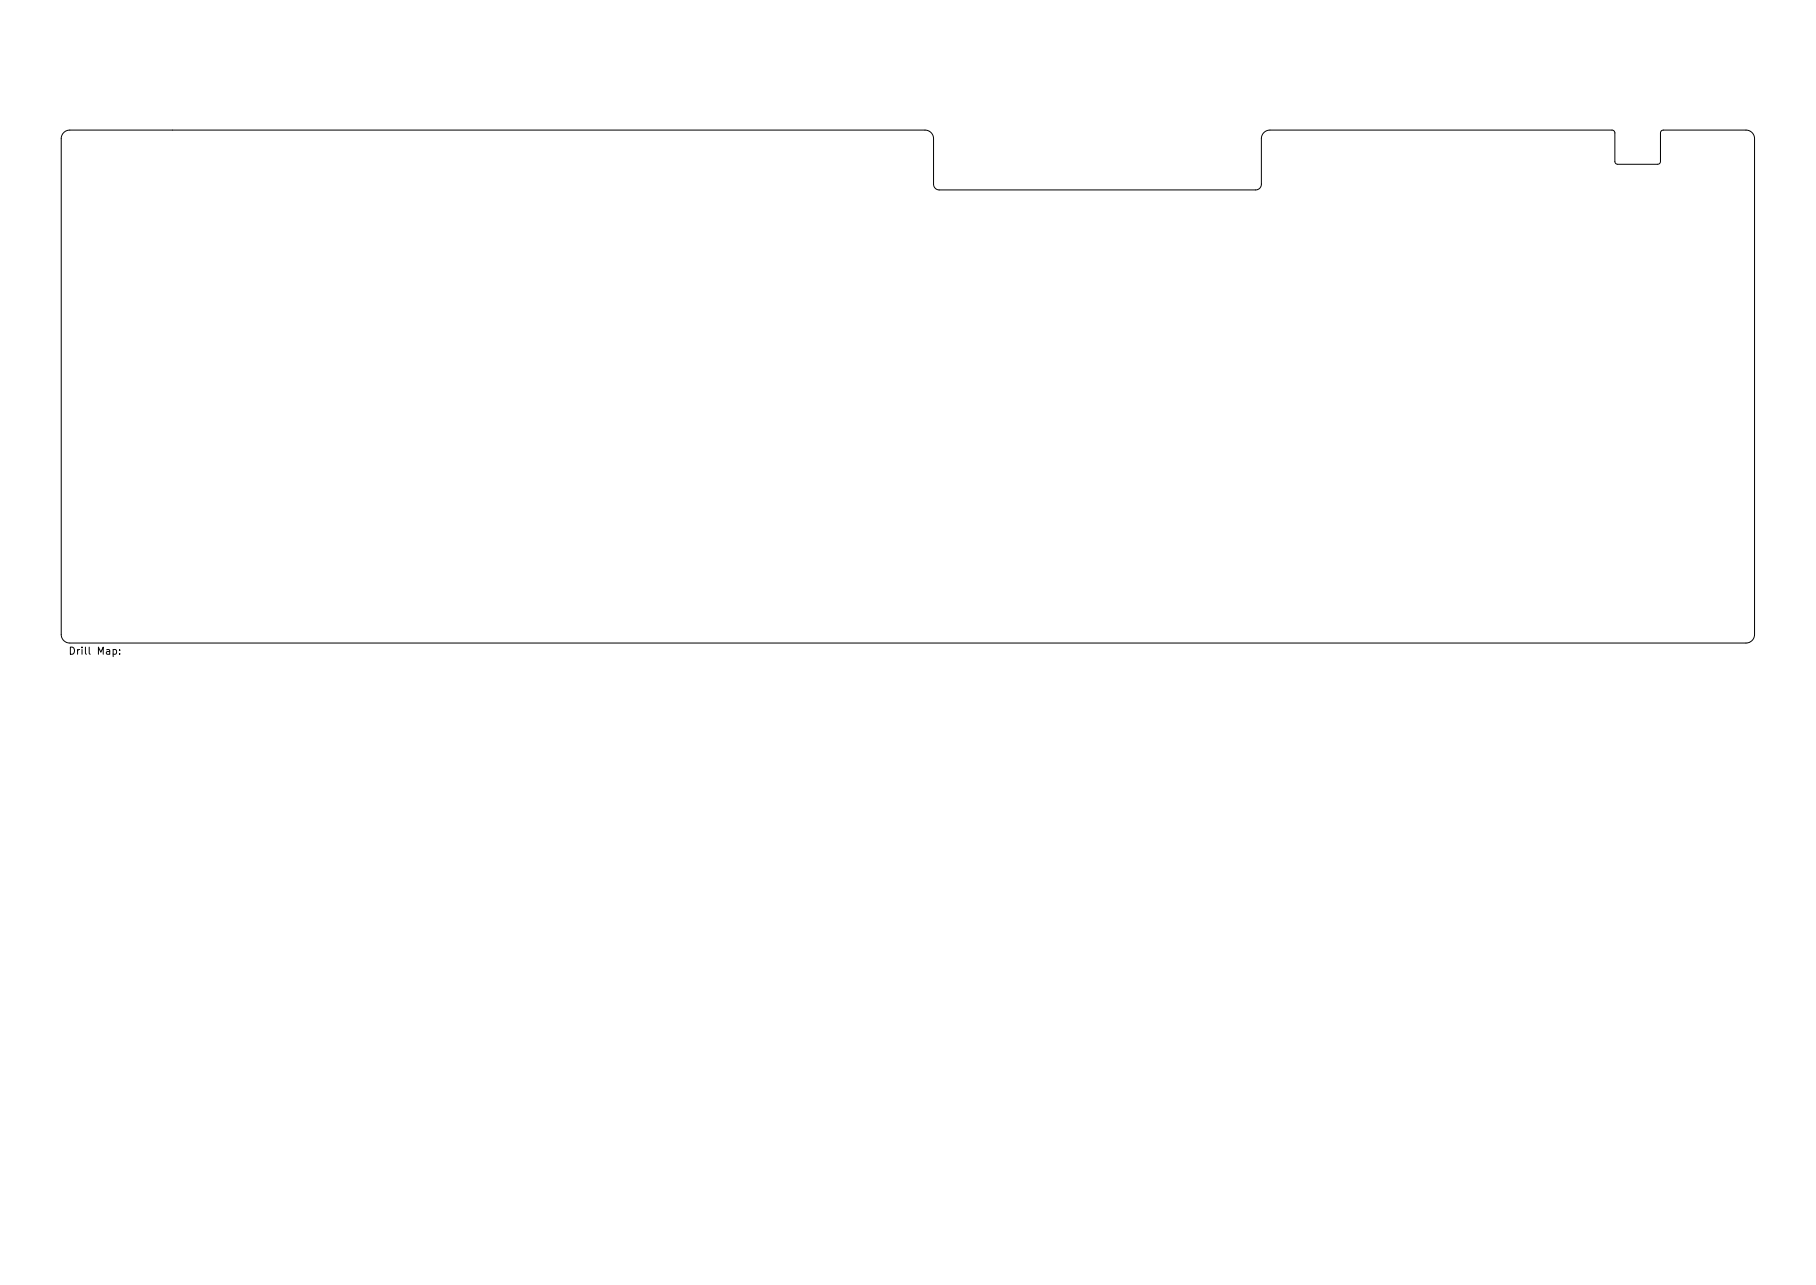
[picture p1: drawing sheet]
<svg xmlns="http://www.w3.org/2000/svg" width="297mm" height="210mm" viewBox="0 0 297 210" stroke-linecap="round" stroke-linejoin="round" font-family="sans-serif">
<defs><g id="words">
<text font-size="1.6" x="11.2" y="107.1">Drill Map:</text>
</g></defs>
<path d="M10.4 21.7l.5-.3 .5-.1h139.9a1.4 1.4 0 0 1 1.4 1.4v7.4a.93 .93 0 0 0 .9 1h51.8a.93 .93 0 0 0 .9-1v-7.4a1.4 1.4 0 0 1 1.4-1.4h56l.3 .1 .1 .3v4.8l.2 .3 .3 .1h6.5l.3-.1 .2-.4v-4.7l.1-.2 .2-.2h13.7a1.4 1.4 0 0 1 1.4 1.4v81.1a1.4 1.4 0 0 1-1.4 1.4h-274.2a1.4 1.4 0 0 1-1.4-1.4v-81.1l.1-.6zM18.5 106.3h.3l.3 .2-.1 .5h-.5M19.6 106.9v.2M19.6 106.3v.1" fill="none" stroke="#000" stroke-width=".16"/>
<use href="#words"/>
</svg>
